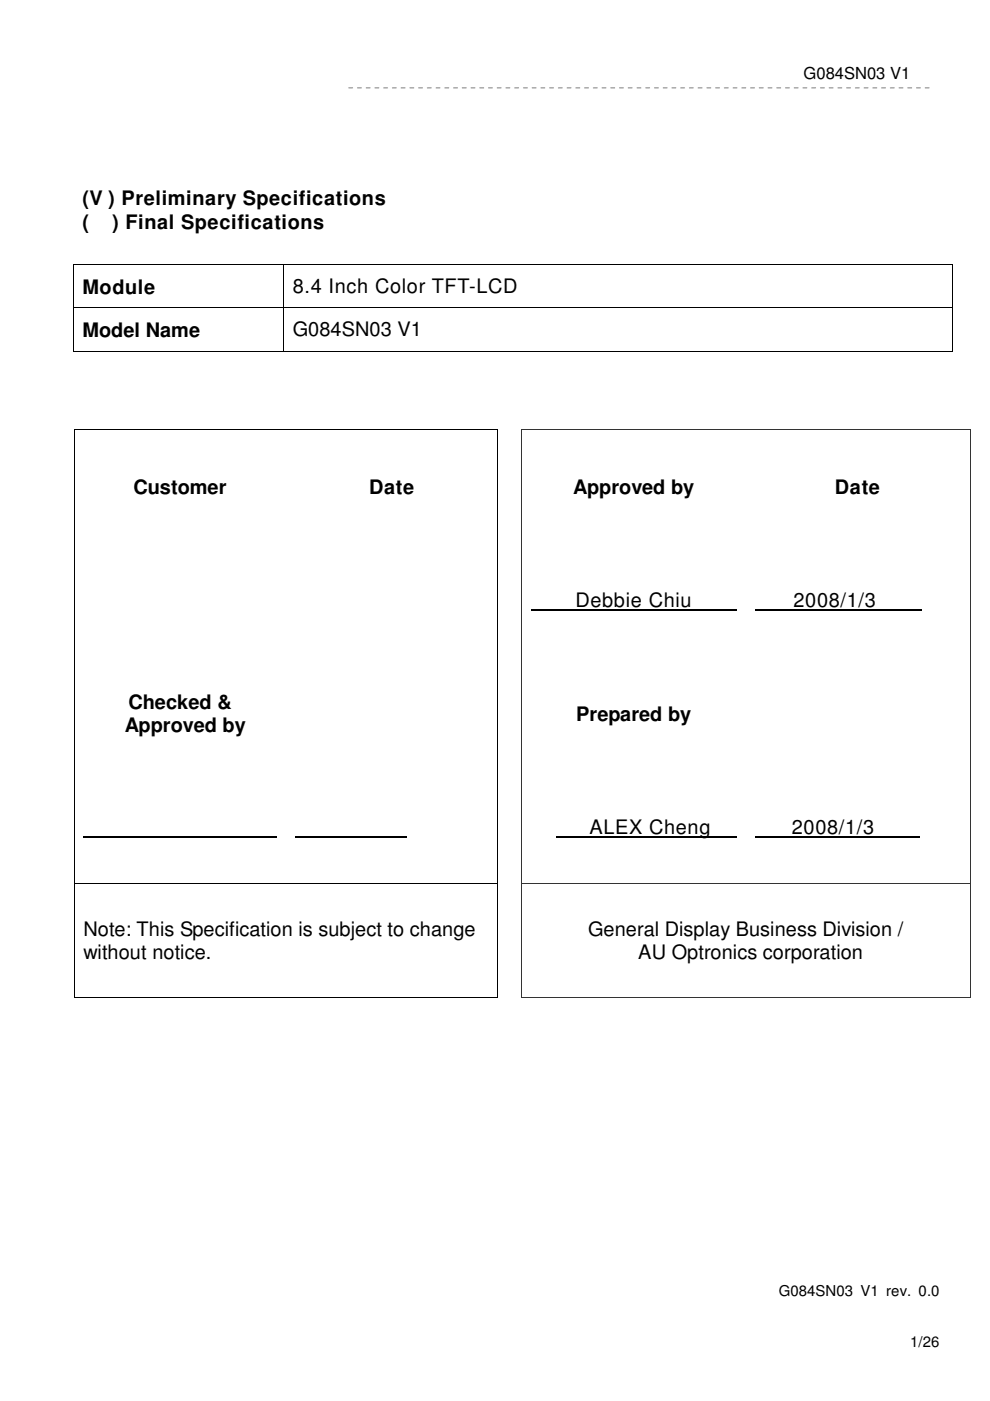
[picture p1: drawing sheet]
<svg xmlns="http://www.w3.org/2000/svg" width="210mm" height="297mm" viewBox="0 0 210 297" stroke-linecap="round" stroke-linejoin="round" font-family="sans-serif">
<defs><g id="words">
<g font-size="4.2">
<text x="17.5" y="43.5">(V ) Preliminary Specifications</text>
<text x="17.5" y="48.5">(</text>
<text x="23.7" y="48.5">) Final Specifications</text>
<text x="17.5" y="62.3">Module</text>
<text x="62.1" y="62.1">8.4 Inch Color TFT-LCD</text>
<text x="17.5" y="71.4">Model Name</text>
<text x="62.1" y="71.3">G084SN03 V1</text>
<text x="28.3" y="104.8">Customer</text>
<text x="78.3" y="104.8">Date</text>
<text x="121.5" y="104.8">Approved by</text>
<text x="177" y="104.8">Date</text>
<text x="122" y="128.7">Debbie Chiu</text>
<text x="168.2" y="128.7">2008/1/3</text>
<text x="26.5" y="155.3">Approved by</text>
<text x="27.2" y="150.3">Checked &amp;</text>
<text x="122.2" y="152.8">Prepared by</text>
<text x="125" y="176.7">ALEX Cheng</text>
<text x="167.9" y="176.7">2008/1/3</text>
<text x="17.7" y="198.5">Note: This Specification is subject to change</text>
<text x="17.7" y="203.3">without notice.</text>
<text x="124.7" y="198.5">General Display Business Division /</text>
<text x="135.3" y="203.3">AU Optronics corporation</text>
</g>
<text font-size="3.5" x="170.4" y="16.8">G084SN03 V1</text>
<g font-size="3.2">
<text x="165.1" y="274.8">G084SN03 V1 rev. 0.0</text>
<text x="193" y="285.6">1/26</text>
</g>
</g></defs>
<path d="M74 18.6h123.4" fill="none" stroke="#969696" stroke-width=".26" stroke-dasharray=".8 1.1"/>
<g fill="none" stroke="#000" stroke-width=".21">
<path d="M15.5 56v18.3M15.6 56.1h44.4M60.1 58.2v16.1M60.2 56.1h141.7M202 56v18.3M15.6 65.3h44.4M15.6 74.4h44.4M60.2 65.3h141.7M60.2 74.4h141.7M15.7 91.1v24.1M15.8 91.1h44.7M60.7 91.1h44.8"/>
<path d="M105.6 91.1v24.1M15.7 117.2v22M105.6 117.2v22M15.7 141.2v22M105.6 141.2v22M15.7 165.2v46.2M105.6 165.2v46.2M15.8 187.3h44.7M60.7 187.3h44.8M15.8 211.5h89.7"/>
</g>
<g fill="#000">
<path d="M15.4 56h.2v.2h-.2zM60 56.2h.2v2h-.2zM60 56h.2v.2h-.2zM201.9 56h.2v.2h-.2zM15.4 74.3h.2v.2h-.2zM60 74.3h.2v.2h-.2zM201.9 74.3h.2v.2h-.2zM15.6 91.1h.2v.1h-.2zM60.5 91.1h.2v.1h-.2zM105.5 91.1h.2v.1h-.2zM15.6 115.2h.2v2h-.2zM105.5 115.2h.2v2h-.2z"/>
<path d="M15.6 139.2h.2v2h-.2zM105.5 139.2h.2v2h-.2zM15.6 163.2h.2v2h-.2zM105.5 163.2h.2v2h-.2zM60.5 187.2h.2v.2h-.2zM15.6 211.4h.2v.2h-.2zM105.5 211.4h.2v.2h-.2z"/>
</g>
<path d="M17.7 177.4h41M62.7 177.4h23.7" fill="none" stroke="#000" stroke-width=".3"/>
<path d="M110.5 91.1v2.1" fill="none" stroke="#333" stroke-width=".21"/>
<path d="M110.4 91.1h.2v.1h-.2z" fill="#333"/>
<path d="M110.6 91.1h47.4" fill="none" stroke="#333" stroke-width=".21"/>
<path d="M158 91.1h.2v.1h-.2z" fill="#333"/>
<path d="M158.2 91.1h47.4M205.7 91.1v2.1" fill="none" stroke="#333" stroke-width=".21"/>
<path d="M205.6 91.1h.2v.1h-.2z" fill="#333"/>
<path d="M110.5 93.2v22M205.7 93.2v22" fill="none" stroke="#333" stroke-width=".21"/>
<path d="M112.5 129.3h43.6M160.1 129.3h35.2" fill="none" stroke="#000" stroke-width=".3"/>
<g fill="#333">
<path d="M110.4 115.2h.2v2h-.2z"/>
<path d="M205.6 115.2h.2v2h-.2z"/>
</g>
<path d="M110.5 117.2v22M205.7 117.2v22" fill="none" stroke="#333" stroke-width=".21"/>
<g fill="#333">
<path d="M110.4 139.2h.2v2h-.2z"/>
<path d="M205.6 139.2h.2v2h-.2z"/>
</g>
<path d="M110.5 141.2v22M205.7 141.2v22" fill="none" stroke="#333" stroke-width=".21"/>
<path d="M117.9 177.4h38.2M160.1 177.4h34.9" fill="none" stroke="#000" stroke-width=".3"/>
<g fill="#333">
<path d="M110.4 163.2h.2v2h-.2z"/>
<path d="M205.6 163.2h.2v2h-.2z"/>
</g>
<path d="M110.5 165.2v24.2M205.7 165.2v22M110.6 187.3h47.4" fill="none" stroke="#333" stroke-width=".21"/>
<path d="M158 187.2h.2v.2h-.2z" fill="#333"/>
<path d="M110.5 189.4v22M158.2 187.3h47.4M205.7 187.2v2.2" fill="none" stroke="#333" stroke-width=".21"/>
<path d="M110.4 211.4h.2v.2h-.2z" fill="#333"/>
<path d="M205.7 189.4v22M110.6 211.5h95" fill="none" stroke="#333" stroke-width=".21"/>
<path d="M205.6 211.4h.2v.2h-.2z" fill="#333"/>
<use href="#words"/>
</svg>
